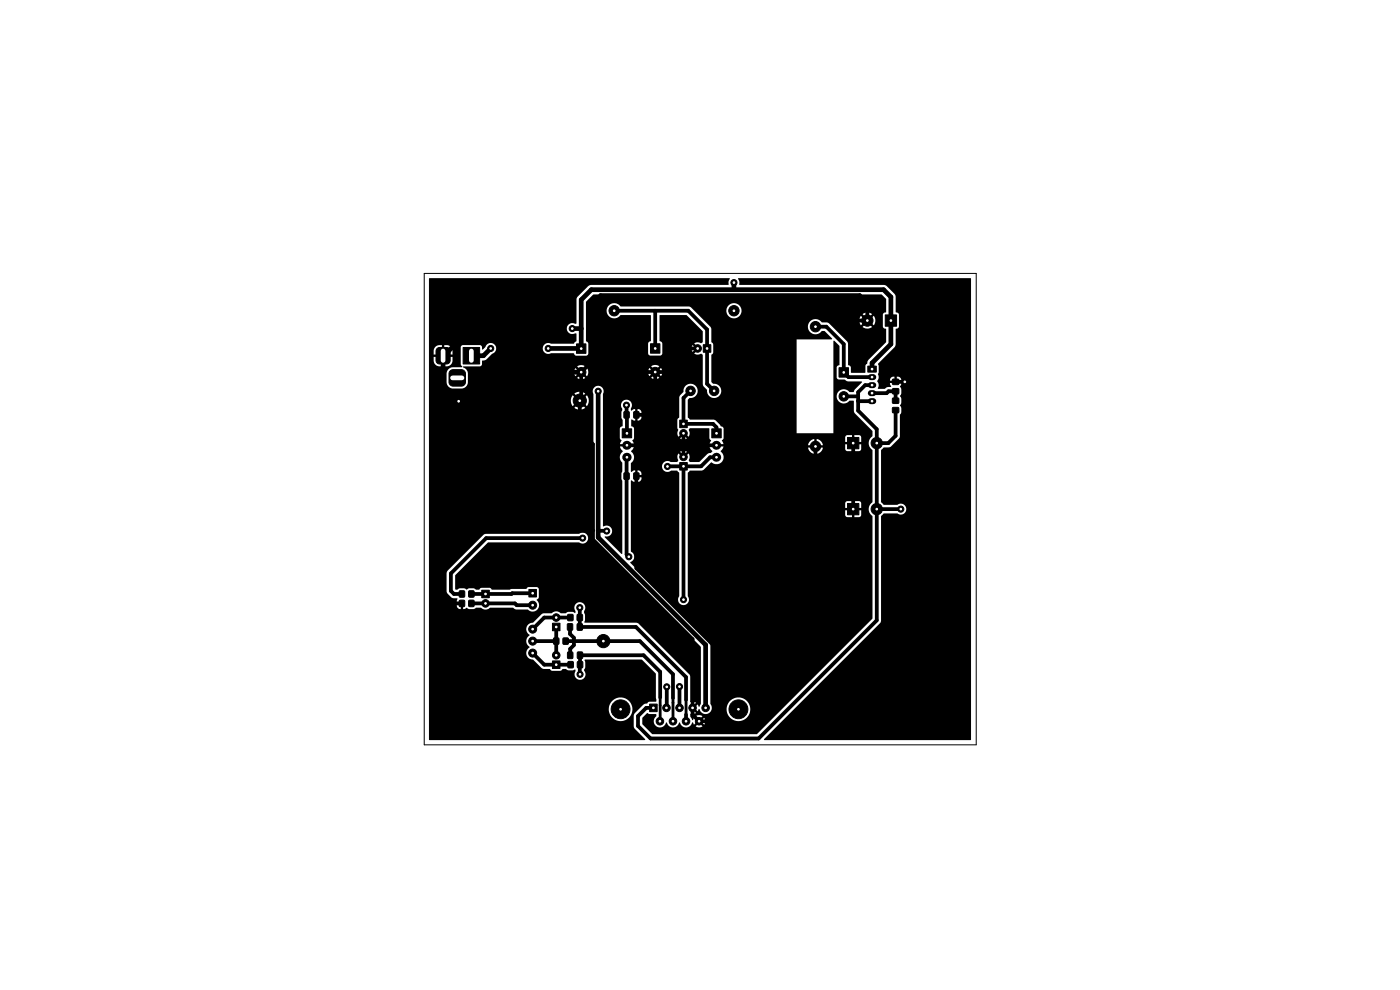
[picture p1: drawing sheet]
<svg xmlns="http://www.w3.org/2000/svg" width="297mm" height="210mm" viewBox="0 0 297 210" stroke-linecap="round" stroke-linejoin="round" font-family="sans-serif">
<path d="M90 58h117.1v100h-117.1z" fill="none" stroke="#000" stroke-width=".21"/>
<g fill="#000" stroke="#000" stroke-width=".21">
<path d="M92.7 74l.6-.3h1.6l.4 .3 .2 .5v2l-.3 .5-.5 .2h-1.4l-.6-.3-.2-.4v-2zM95.5 78.7l.5-.3h1.9a.88 .88 0 0 1 .9 .9v1.7a.88 .88 0 0 1-.9 .9h-1.8a.88 .88 0 0 1-.9-.9l.1-1.8zM98.2 73.7h3.6v3.5h-3.6zM122.3 73h2v2h-2zM138 72.9h2v2h-2zM149.2 73.1h1.6v1.6h-1.6zM178 78h2v2h-2zM184.1 77.7h1.8v1.2h-1.8zM187.8 66.8h2.4v2.4h-2.4zM132 91h2v1.9h-2zM132.4 87.3h1v1.4h-1zM134.5 87.3h1v1.4h-1z"/>
<path d="M144.2 89.1h1.6v1.6h-1.6zM144.2 98.1h1.6v1.6h-1.6zM151 91h2v1.9h-2zM179.8 92.8h2.4v2.4h-2.4zM189.4 80.5h1.2v1h-1.2zM189.4 82.5h1.2v1h-1.2zM189.4 84.5h1.2v1h-1.2zM189.4 86.5h1.2v1h-1.2zM132.4 100.3h1v1.4h-1zM134.5 100.3h1v1.4h-1zM179.8 106.8h2.4v2.4h-2.4zM97.5 125.4h1v1.2h-1z"/>
<path d="M97.5 127.4h1v1.2h-1zM99.5 125.4h1v1.2h-1zM99.5 127.4h1v1.2h-1zM102.2 125.2h1.6v1.6h-1.6zM112.2 125h1.6v1.6h-1.6zM117.5 135.4h1v1.2h-1zM117.2 132.2h1.6v1.6h-1.6zM120.4 132.3h1v1.4h-1zM119.5 135.4h1v1.2h-1zM120.4 138.3h1.1v1.4h-1.1zM120.5 130.4h1v1.2h-1zM122.5 132.3h1v1.4h-1z"/>
<path d="M122.5 130.4h1v1.2h-1zM122.5 138.3h1.1v1.4h-1.1zM117.2 140.2h1.6v1.6h-1.6zM120.5 140.4h1.1v1.2h-1.1zM122.5 140.4h1.1v1.2h-1.1zM137.8 149.4h1.6v1.6h-1.6z"/>
<circle cx="155.7" cy="59.9" r=".65"/>
<circle cx="104.1" cy="73.9" r=".65"/>
<circle cx="116.3" cy="73.9" r=".65"/>
<circle cx="121.4" cy="69.7" r=".65"/>
<circle cx="123.3" cy="78.9" r="1"/>
<circle cx="130.3" cy="65.9" r="1.1"/>
<circle cx="139" cy="78.9" r="1"/>
<circle cx="148" cy="73.9" r=".8"/>
<circle cx="155.7" cy="65.9" r="1.1"/>
<circle cx="173" cy="69.3" r="1.1"/>
<circle cx="184" cy="68" r="1.2"/>
<circle cx="97.3" cy="85.1" r=".65"/>
<circle cx="123" cy="85" r="1.4"/>
<circle cx="126.9" cy="83" r=".65"/>
<circle cx="132.9" cy="85.9" r=".65"/>
<circle cx="141.6" cy="98.9" r=".65"/>
<circle cx="145" cy="91.9" r=".8"/>
<circle cx="145" cy="96.9" r=".8"/>
<circle cx="146.5" cy="82.9" r="1"/>
<circle cx="151.5" cy="82.9" r="1"/>
<circle cx="173" cy="94.7" r="1.1"/>
<circle cx="179" cy="84.1" r="1"/>
<circle cx="186" cy="94" r="1.2"/>
<circle cx="192" cy="81" r=".65"/>
<circle cx="123.6" cy="114.1" r=".65"/>
<circle cx="128.7" cy="112.6" r=".65"/>
<circle cx="133.4" cy="118.1" r=".65"/>
<circle cx="186" cy="108" r="1.2"/>
<circle cx="191.1" cy="108" r=".65"/>
<circle cx="103" cy="128" r=".8"/>
<circle cx="113" cy="128.4" r=".85"/>
<circle cx="113" cy="133.5" r=".85"/>
<circle cx="113" cy="136" r=".85"/>
<circle cx="113" cy="138.5" r=".85"/>
<circle cx="118" cy="131" r=".8"/>
<circle cx="118" cy="139" r=".8"/>
<circle cx="123" cy="128.9" r=".65"/>
<circle cx="128" cy="136" r="1.4"/>
<circle cx="145" cy="127.2" r=".65"/>
<circle cx="123.1" cy="143" r=".65"/>
<circle cx="131.7" cy="150.5" r="2"/>
<circle cx="140" cy="153" r=".8"/>
<circle cx="141.4" cy="150.2" r=".8"/>
<circle cx="141.5" cy="145.7" r=".65"/>
<circle cx="142.8" cy="153" r=".8"/>
<circle cx="144.2" cy="145.6" r=".65"/>
<circle cx="144.2" cy="150.2" r=".8"/>
<circle cx="145.5" cy="153" r=".8"/>
<circle cx="146.9" cy="150.2" r=".8"/>
<circle cx="148.3" cy="153" r=".8"/>
<circle cx="149.7" cy="150.2" r=".8"/>
<circle cx="156.7" cy="150.5" r="2"/>
</g>
<path d="M133 94.5h.1M133 97h.1M152 94.5h.1M152 97h.1" fill="none" stroke="#000" stroke-width="1.9"/>
<path d="M184.7 80h.6M184.7 81.7h.6M184.7 83.4h.6M184.7 85.1h.6" fill="none" stroke="#000" stroke-width="1.3"/>
<path d="M155.7 60l-.1 1.4M104.1 73.9l-1.5 1.6h-2.6M116.3 73.9l7 .1v-10.4l2.2-2.2h61.9l1.6 1.6v10l-4 4v1.3M121.4 69.7h1.9M123.3 79h-10l-7-7.1h-8.6l-3.5 3.6h-.2v8.3l1.3 1.3h2M126.9 83v31l22.8 22.8v13.4" fill="none" stroke="#000" stroke-width="1"/>
<g fill="none" stroke="#000" stroke-width=".8">
<path d="M126.2 68.9h5.3l4.5 4.5v4.2l1.3 1.3h3.6l5-5h2.1M130.3 65.9h15.7l4 4v11.5l1.5 1.5M138.9 65.9l.1 8M139 78.9v15.6M173 69.3h2.3l3.7 3.7v6l1 1h5M132.9 86h.1M132.9 86l.1 5.9M133 97l-.1 20.6 .5 .5M133 94.5h6M135 88h3.8l.2 .2M145 91.9v5M145 98.9v28.3"/>
<path d="M145 94.4v.1M145 94.4l-6 .1M145 94.5h7M146.5 82.9l-1.5 1.5v5.5h6.3l.7 .8v1.2M152 97h-1.4l-1.9 1.9-7.1 .1M173 94.7v2.2M181 96.8l-.1 .1h-11l-2.3-2.3v-26l1.8-1.8h7.5l1.2 1.2h5.9v-3.8l-1.6-1.6h-55l-1.2 1.2v12.2l-2.9 3v5.7l-.3 .3v6.4l2.8 2.9v20.2l21.1 21.1v16l1.4 1.4h2.6l1.1-1.1v-14.4l-17-17v-19.5M181 94v14M182 85.1h3M182 84l-3 .1M185 83.4h3.1l.4-.4h1.5v2M185 81.7h-1.4l-1.6 1.5v3.9l4 4v40.5l-25.1 25h-22.9l-2.7-2.6v-2.1l1.8-1.7h1.5"/>
<path d="M190 87v5.4l-1.6 1.6h-2.4M190 81h2M123.6 114.1h-20.5l-7.4 7.6v3.7l.6 .6h1.7M125.8 112.5h-23.3l-8.8 8.8v6.1l.7 .6h3.6M126.9 112.6l1.8 .1M186 108h5.1M100 128h9.2l.4 .4h3.4M113 125.8l-13 .2M113 138.5l2.5 2.5h5.6M113 136h5M118 133v6M120 136h15.8l7 7v5.1"/>
<path d="M120.9 133v1.5l.9 .8v1.6l-.8 .7v1.4M121 131h-5.5l-2.5 2.5M123 128.9v4.1h11.9l10.6 10.6v4.9M123 139h13.5l3.6 3.5v5.4M123 139h.1M123.1 139v2M123 141l.1 2.1M140.1 152.9l-.1 .1M141.5 145.7l-.1 4.5M144.2 150.2h.1M144.2 145.6v4.6M145.5 151.6v1.4"/>
</g>
<path d="M140.1 147.9v5M142.8 148.1v4.9M145.5 148.5v3.1" fill="none" stroke="#000" stroke-width=".6"/>
<path d="M91 59.1h63.8l-.3 1.3-29.2 .1-.6 .2-2.3 2.5-.1 5.4-.1 .1a1.23 1.23 0 0 0-2 1 1.23 1.23 0 0 0 2 1l.1 .1v1.5l-.5 .6h-4.9a1.17 1.17 0 0 0-1.8 1 1.17 1.17 0 0 0 1.8 1h4.8l.5 .6 2.3-.1 .3-.4v-2.1l-.5-.6v-6.4h4.4v.3a1.66 1.66 0 0 0 1.3 1.3 1.66 1.66 0 0 0 1.7-.7l6.4 .1v5.4l-.5 .3-.1 .3v2.1l.4 .4h2.2l.4-.4v-2.2l-.6-.5 .1-5.5h5.7l3.4 3.4v2.3l-.1 .2a.47 .47 0 0 1-.8-.1l-.9 .2 .7 .7-.4 .4-.7-.7a1.28 1.28 0 0 0 0 1.4l.7-.6 .4 .3-.7 .8a1.64 1.64 0 0 0 1.5-.1l.3 .3v6.3l.2 .4 .7 .7a1.52 1.52 0 0 0 1.5 1.7 1.52 1.52 0 0 0 1.5-1.6 1.52 1.52 0 0 0-1.8-1.4l-.3-.4v-5.7l.4-.5v-1.7l-.4-.6v-2.8l-.3-.5-3.3-3.3h6.8a1.61 1.61 0 0 0 2.3 1.5 1.61 1.61 0 0 0 .2-2.8 1.61 1.61 0 0 0-2.5 1.1v.2h-6.8l-.7-.7-.5-.2h-14.4a1.65 1.65 0 0 0-1.8-.6 1.65 1.65 0 0 0-1.2 1.5h-4.4v-1.9l1.6-1.5h61.1l1 1v2.7l-.6 .2-.1 .4v2.5l.1 .3 .6 .2v2.8l-3.8 3.8-.2 .7-.4 .5v1.4l-3 .1-.1-.1v-1.2l-.6-.4v-4.4l-.1-.5-4-3.9-.4-.2h-1.1l-.3-.4h8.3l.3 1 .8-.8 .4 .4-.8 .8a1.69 1.69 0 0 0 2 0l-.8-.8 .4-.4 .8 .8a1.69 1.69 0 0 0 0-2l-.8 .8-.4-.4 .8-.8a1.69 1.69 0 0 0-2 0l.8 .8-.4 .4-.8-.8-.3 1h-8.3a1.63 1.63 0 0 0-2.3 .4 1.63 1.63 0 0 0 .4 2.3 1.63 1.63 0 0 0 2.3-.5h.6l1.5 1.6v.2h-7.5v19.9h7.8l.1-19.6 1.2 1.1v4l-.6 .5v2.3l.4 .3h1.3l.7 .4 3 .1-1.6 1.7-.2 .4-.9 .1a1.53 1.53 0 0 0-2.3-.2 1.53 1.53 0 0 0 .1 2.3 1.53 1.53 0 0 0 2.3-.3l.8 .1 .1 2.4 3.9 3.9v1.1a1.83 1.83 0 0 0 0 3v11.1a1.78 1.78 0 0 0 0 2.9v21.7l-24.5 24.5h-22.2l-2.1-2v-1.4l1-1 .4 .2h1.5v.4a1.36 1.36 0 0 0 .1 2.2 1.36 1.36 0 0 0 2.1-.9 1.41 1.41 0 0 0 1.2 1.1 1.41 1.41 0 0 0 1.4-.9l.2-.1a1.39 1.39 0 0 0 1.4 1 1.39 1.39 0 0 0 1.3-1.1l.3 .5 .6-.6 .4 .4-.6 .6a1.28 1.28 0 0 0 1.4 0l-.6-.6 .4-.4 .6 .6 .1-.3 .1-.6-.2-.5-.6 .6-.4-.4 .6-.6a1.28 1.28 0 0 0-1.4 0l.6 .6-.4 .4-.6-.6-.3 .5-.4-.8v-.5l1.2-.3-.6-.6 .3-.3 .6 .6 .3-.5a1.43 1.43 0 0 0 2.4 .6l.3-.5h3.1a2.51 2.51 0 0 0 3.7 2.2 2.51 2.51 0 0 0 .3-4.3 2.51 2.51 0 0 0-3.9 1.7l-.1 .4h-3.1v-.6l-.3-.6v-12.5l-.2-.6-16.8-16.9a1.31 1.31 0 0 0 .9-1.1 1.31 1.31 0 0 0-.8-1.3v-14.9l.2-.1 .8 .3v-1h.4v1a.78 .78 0 0 0 .9-1h-1.3v-1.4h.4v1h.9a.79 .79 0 0 0-.9-1h-.7l-.6 .3-.1-1.1h6.6a1.19 1.19 0 0 0 .7 1 1.19 1.19 0 0 0 1.3-.2h1.2l.5 .5v26.2a1.17 1.17 0 0 0 .2 1.6 1.17 1.17 0 0 0 1.5-.1 1.17 1.17 0 0 0 .1-1.6v-17.2h33.4l.4 .5h1v-1.2h.6v1.2h1l.4-.4v-1.1h-1.2v-.4h1.2v-1.1l-.5-.4h-.9v1.2h-.6v-1.2h-1l-.3 .1-.1 .3v1.1h1.2v.4h-1.2v1h-33.4v-9l.5-.4h2.7l1.8-1.7a1.55 1.55 0 0 0 2.3-.1 1.55 1.55 0 0 0-.3-2.3l.5-.7h18a1.6 1.6 0 0 0 1.3 1.3v-1.1h.6v1.1l.6-.3 .6-.8h4.8l.4 .5h1v-1.2h.6v1.2h1l.4-.4v-1h-1.2v-.6h1.2v-1l-.4-.4h-1v1.2h-.6v-1.2h-1l-.3 .1-.1 .3v1h1.2v.6h-1.2v.9h-4.8l.1-.2h-1.1v-.6h1.1a1.61 1.61 0 0 0-1.3-1.3v1.1h-.6v-1.1a1.6 1.6 0 0 0-1.3 1.3h1.1v.6h-19.1l.1-.3h-1v-.5h1l-.2-.5a.49 .49 0 0 1 .2-.7v-2.3l-.6-.3-1.1-1.2-.6-.2h-4.8l-.5-.4v-3.8l.4-.4a1.52 1.52 0 0 0 1.7-1.5 1.52 1.52 0 0 0-1.7-1.5 1.52 1.52 0 0 0-1.3 1.8l-.7 .7-.2 .4v4.2l-.4 .6v1.7l.2 .5a1.29 1.29 0 0 0 0 1.3l.7-.6 .4 .3-.7 .7 .3 .1 .6 .1 .5-.2-.7-.7 .4-.3 .7 .6a1.87 1.87 0 0 0 .1-1.5l.2-.3h4l.1 2.2 .4 .4-.4 .8h1v.5h-1l.6 1.1-.3 .3-.7 .2-1.8 1.7h-1.9l-.3-.4a1.29 1.29 0 0 0 0-1.4l-.7 .7-.4-.4 .7-.7-.3-.1-.6-.1-.5 .2 .7 .7-.4 .4-.7-.7a1.87 1.87 0 0 0-.1 1.5l-.2 .3h-1.3a1.16 1.16 0 0 0-1.9 1h-6.6v-.7a1.6 1.6 0 0 0 .1-2.6l.6-1h-1v-.5h1l-.4-.7 .4-.6v-2l-.1-.3-.5-.2v-1.3l.2-.1 .7 .2v-.9h.4v.9a.78 .78 0 0 0 .9-.9h-1.3v-1.5h.4v.9h.9a.79 .79 0 0 0-.9-.9h-.7l-.5 .3-.1-.5a1.17 1.17 0 0 0-.3-1.6 1.17 1.17 0 0 0-1.6 .2 1.17 1.17 0 0 0 0 1.5l-.2 .7v1.1l.3 .6v1.2l-.6 .6v2l.4 .5-.4 .8h1v.5h-1l.6 1a1.56 1.56 0 0 0-.1 2.5v1.8l-.2 .5v1.1l.2 .4v15.5h-.2l-3.5-3.6a1.23 1.23 0 0 0 1.4-.8 1.23 1.23 0 0 0-.5-1.5l-.6-.1-.6 .2-.1-.1v-28.1a1.17 1.17 0 0 0-1-1.7 1.17 1.17 0 0 0-1 1.8l.1 30.8 22.7 22.8v12.1l-.3 .6h-.2l-.2-.5-.6 .6-.3-.3 .6-.6-1.3-.3 .1-5.1-.2-.6-10.9-10.8-.5-.2h-10.8l-.2-.2 .2-.3v-1.1l-.2-.8a1.18 1.18 0 0 0-.1-1.6 1.18 1.18 0 0 0-1.6 0 1.18 1.18 0 0 0-.1 1.6l-.2 .3-.4-.2h-.9l-.6 .3h-1a1.42 1.42 0 0 0-2 0l-1.9 .1-2.1 1.9a1.41 1.41 0 0 0-1.3 1 1.41 1.41 0 0 0 .7 1.6 1.48 1.48 0 0 0 0 2.6 1.42 1.42 0 0 0-.7 1.6 1.42 1.42 0 0 0 1.4 1l1.8 1.8 .4 .2h1.3l.6 .4h1.7l.5-.4h.6l.6 .3h1l.3-.2 .2 .4a1.18 1.18 0 0 0 .2 1.6 1.18 1.18 0 0 0 1.6-.2 1.18 1.18 0 0 0 0-1.6l.3-.7-.1-1.1-.1-.4 .1-.1h12l3 3 .1 5.9-1.5 .1-.4 .3-.7 .2-1.9 1.9-.3 .5 .1 2.6 2.4 2.4-.1 .2-45.8-.1v-6.4h38.1a2.51 2.51 0 0 0 3.7 2.2 2.51 2.51 0 0 0 .3-4.3 2.51 2.51 0 0 0-3.9 1.7l-.1 .4h-38.1v-22.3h5.9a.78 .78 0 0 0 .9 1v-1h-6.8v-2.9h3.7l.2 .6 .9 .8 1.2 .2-.1 .9h1.3v1.4l.8-.3 .5 .3h.9l.6-.3h1a1.43 1.43 0 0 0 2 0h4.8l.7 .4h2.5a1.39 1.39 0 0 0 2 0 1.39 1.39 0 0 0-.2-2.1l.5-.5v-1.8l-.4-.4h-1.8l-.5 .4h-3l-.5 .2h-3.7l-.6-.4h-1.7l-.5 .4h-.6l-.6-.3-1.1 .1a.48 .48 0 0 1-.8-.1h-1l-.5 .3-.4-.1v-3l7-6.9h19.3a1.17 1.17 0 0 0 1.6-.2 1.17 1.17 0 0 0-.1-1.6 1.17 1.17 0 0 0-1.6-.1l-20 .1-7.9 7.9-.2 .5v3.6h-3.7v-40.3h30.1l.4 1.2 .9-.9 .3 .3-.9 .9 .2 .1a1.89 1.89 0 0 0 2.2-.1l-.9-.9 .3-.3 .9 .9a1.88 1.88 0 0 0 0-2.4l-.9 .9-.3-.3 .9-.9a1.88 1.88 0 0 0-2.4 0l.9 .9-.3 .3-.9-.9-.4 1.2h-30.1v-3.9l3.7 .1a1.39 1.39 0 0 0 1.3 1.2h2a1.38 1.38 0 0 0 1.3-1.3l-.1-2.1h22.6l.3 .8 .7-.7 .4 .3-.7 .8a1.49 1.49 0 0 0 1.7 0l-.8-.8 .4-.3 .7 .7 .3-.9h12.7l.3 .9 .7-.8 .4 .4-.8 .7a1.49 1.49 0 0 0 1.8 0l-.8-.7 .4-.4 .7 .8 .2-.4 .1-.7-.3-.6-.7 .7-.4-.4 .8-.7a1.49 1.49 0 0 0-1.8 0l.8 .7-.4 .4-.7-.7-.3 .8h-12.7l-.3-.8-.7 .7-.4-.3 .7-.8a1.49 1.49 0 0 0-1.7 0l.8 .8-.4 .3-.7-.7-.3 .9h-22.6a1.7 1.7 0 0 0-1-1.1l.1-.2h3.7l.3-.4v-.8l.8-.2 1.3-1.2a1.17 1.17 0 0 0 .5-2 1.17 1.17 0 0 0-1.9 .5l-.7 .5-.1-.6-.3-.3-3.9 .1-.3 .4v3.6l.4 .5-2.1 .1a1.38 1.38 0 0 0-1.3 1.3v1.9h-3.7v-5.9h2.5v.5h-1.5v.8a1.24 1.24 0 0 0 1.2 1.2h.5v-.8h.6v.8a1.47 1.47 0 0 0 1.5-.6l.2-1.4h-1.5v-.5h1.5v-.8a1.24 1.24 0 0 0-1.2-1.2h-.5v.8h-.6v-.8a1.46 1.46 0 0 0-1.5 .6l-.2 1.4h-1zM156.6 59h49.3l.1 .1v97.8l-43.9 .1v-.2l24.7-24.7 .1-.5v-22.1l.6-.6h2.9a1.17 1.17 0 0 0 1.6-.2 1.17 1.17 0 0 0-.1-1.5 1.17 1.17 0 0 0-1.6-.1h-2.8l-.6-.6v-11l.6-.6h1.1l.4-.2 1.9-1.9v-4.8l.3-.6v-.9l-.3-.5 .3-.6v-.9l-.3-.5 .3-.5v-.9l-.3-.6 .3-.7h-2.4l.2 .8h-.8l-.5 .4h-1.4l-.1-.2a1.61 1.61 0 0 0-.1-1.6h3.6v-.8h.6v.8h.9a.78 .78 0 0 0-.9-.8h-.8a.75 .75 0 0 0-.7 .8h-2.6a1.41 1.41 0 0 0 .1-1.4l.1-.3v-1.4l-.1-.4 3.6-3.8 .1-3.6 .6-.2 .1-.4v-2.5l-.1-.3-.6-.2-.1-3.6-1.9-2-.6-.2h-30.5z" fill="#000"/>
<g fill="#fff" stroke="#fff" stroke-width=".21">
<circle cx="123.6" cy="114.1" r=".18"/>
<circle cx="155.7" cy="60" r=".17"/>
<circle cx="116.3" cy="73.9" r=".18"/>
<circle cx="128.7" cy="112.6" r=".17"/>
<circle cx="121.4" cy="69.7" r=".18"/>
<circle cx="126.9" cy="83" r=".17"/>
<circle cx="133.4" cy="118.1" r=".17"/>
<circle cx="141.5" cy="145.7" r=".17"/>
<circle cx="123.1" cy="143" r=".17"/>
<circle cx="123" cy="128.9" r=".17"/>
<circle cx="104.1" cy="73.9" r=".17"/>
<circle cx="191.1" cy="108" r=".17"/>
<circle cx="192" cy="81" r=".17"/>
<circle cx="97.3" cy="85.1" r=".17"/>
<circle cx="132.9" cy="86" r=".18"/>
<circle cx="145" cy="127.2" r=".18"/>
<circle cx="144.2" cy="145.6" r=".17"/>
<circle cx="141.6" cy="98.9" r=".17"/>
<circle cx="181" cy="94" r=".18"/>
<circle cx="186" cy="94" r=".18"/>
<circle cx="103" cy="126" r=".17"/>
<circle cx="103" cy="128" r=".17"/>
<circle cx="113" cy="125.8" r=".17"/>
<circle cx="113" cy="128.4" r=".17"/>
<circle cx="113" cy="133.5" r=".17"/>
<circle cx="113" cy="136" r=".17"/>
<circle cx="113" cy="138.5" r=".17"/>
<circle cx="152" cy="91.9" r=".17"/>
<circle cx="152" cy="94.5" r=".17"/>
<circle cx="152" cy="97" r=".17"/>
<circle cx="150" cy="73.9" r=".17"/>
<circle cx="148" cy="73.9" r=".17"/>
<circle cx="123.3" cy="74" r=".17"/>
<circle cx="123.3" cy="79" r=".17"/>
<circle cx="181" cy="108" r=".18"/>
<circle cx="186" cy="108" r=".18"/>
<circle cx="139" cy="73.9" r=".17"/>
<circle cx="139" cy="78.9" r=".17"/>
<circle cx="179" cy="79" r=".18"/>
<circle cx="179" cy="84.1" r=".18"/>
<circle cx="185" cy="78.3" r=".18"/>
<circle cx="185" cy="80" r=".18"/>
<circle cx="185" cy="81.7" r=".18"/>
<circle cx="185" cy="83.4" r=".18"/>
<circle cx="185" cy="85.1" r=".18"/>
<circle cx="189" cy="68" r=".17"/>
<circle cx="184" cy="68" r=".18"/>
<circle cx="145" cy="98.9" r=".17"/>
<circle cx="145" cy="96.9" r=".17"/>
<circle cx="173" cy="69.3" r=".18"/>
<circle cx="173" cy="94.7" r=".18"/>
<circle cx="145" cy="89.9" r=".17"/>
<circle cx="145" cy="91.9" r=".17"/>
<circle cx="155.7" cy="65.9" r=".17"/>
<circle cx="130.3" cy="65.9" r=".17"/>
<circle cx="118" cy="133" r=".17"/>
<circle cx="118" cy="131" r=".17"/>
<circle cx="118" cy="141" r=".17"/>
<circle cx="118" cy="139" r=".17"/>
<circle cx="131.7" cy="150.5" r=".17"/>
<circle cx="156.7" cy="150.5" r=".17"/>
<circle cx="138.6" cy="150.2" r=".18"/>
<circle cx="141.4" cy="150.2" r=".17"/>
<circle cx="144.2" cy="150.2" r=".18"/>
<circle cx="146.9" cy="150.2" r=".17"/>
<circle cx="149.7" cy="150.2" r=".18"/>
<circle cx="140" cy="153" r=".17"/>
<circle cx="142.8" cy="153" r=".17"/>
<circle cx="145.5" cy="153" r=".17"/>
<circle cx="148.3" cy="153" r=".17"/>
<circle cx="123" cy="85" r=".17"/>
<circle cx="128" cy="136" r=".17"/>
<circle cx="151.5" cy="82.9" r=".17"/>
<circle cx="146.5" cy="82.9" r=".17"/>
<circle cx="133" cy="91.9" r=".17"/>
<circle cx="133" cy="94.5" r=".17"/>
<circle cx="133" cy="97" r=".17"/>
</g>
<path d="M94 74.5v2M100 74.5v2M96 80.2h2" fill="none" stroke="#fff" stroke-width="1"/>
</svg>
